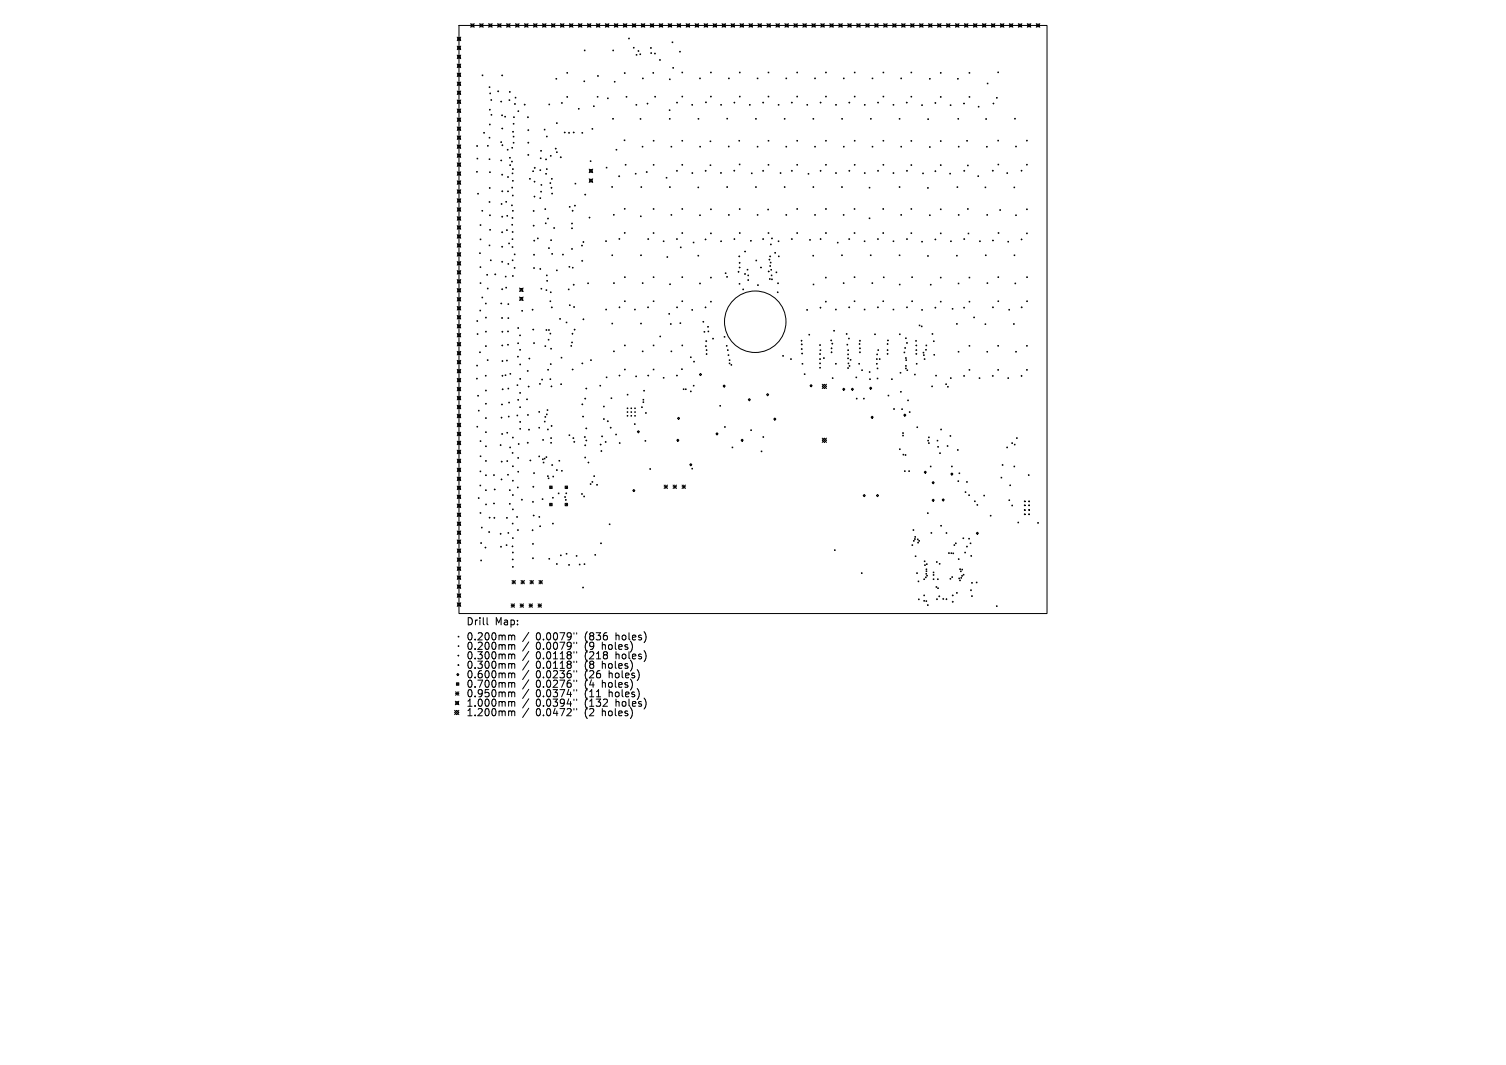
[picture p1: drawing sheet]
<svg xmlns="http://www.w3.org/2000/svg" width="297mm" height="210mm" viewBox="0 0 297 210" stroke-linecap="round" stroke-linejoin="round" font-family="sans-serif">
<defs><g id="words">
<g font-size="2">
<text x="91.9" y="123.5">Drill</text>
<text x="97.6" y="123.5">Map:</text>
<text x="91.9" y="126.5">0.200mm</text>
<text x="91.9" y="128.3">0.200mm</text>
<text x="91.9" y="130.2">0.300mm</text>
<text x="105.7" y="126.5">0.0079&quot;</text>
<text x="105.7" y="128.3">0.0079&quot;</text>
<text x="105.7" y="130.2">0.0118&quot;</text>
<text x="115.4" y="126.5">(836</text>
<text x="115.4" y="128.3">(9</text>
<text x="115.4" y="130.2">(218</text>
<text x="118.9" y="128.3">holes)</text>
<text x="121.6" y="126.5">holes)</text>
<text x="121.6" y="130.2">holes)</text>
<text x="91.9" y="132.1">0.300mm</text>
<text x="91.9" y="133.9">0.600mm</text>
<text x="91.9" y="135.8">0.700mm</text>
<text x="91.9" y="137.7">0.950mm</text>
<text x="105.7" y="132.1">0.0118&quot;</text>
<text x="105.7" y="133.9">0.0236&quot;</text>
<text x="105.7" y="135.8">0.0276&quot;</text>
<text x="105.7" y="137.7">0.0374&quot;</text>
<text x="115.4" y="132.1">(8</text>
<text x="115.4" y="133.9">(26</text>
<text x="115.4" y="135.8">(4</text>
<text x="115.4" y="137.7">(11</text>
<text x="118.9" y="132.1">holes)</text>
<text x="118.9" y="135.8">holes)</text>
<text x="120.3" y="133.9">holes)</text>
<text x="120.3" y="137.7">holes)</text>
<text x="91.9" y="139.5">1.000mm</text>
<text x="91.9" y="141.4">1.200mm</text>
<text x="105.7" y="139.5">0.0394&quot;</text>
<text x="105.7" y="141.4">0.0472&quot;</text>
<text x="115.4" y="139.5">(132</text>
<text x="115.4" y="141.4">(2</text>
<text x="118.9" y="141.4">holes)</text>
<text x="121.6" y="139.5">holes)</text>
</g>
</g></defs>
<g fill="none" stroke="#000" stroke-width=".2">
<path d="M90.2 7.3l.7 .7M90.2 9.1l.7 .7M90.2 10.9l.7 .7M90.2 12.6l.7 .7M90.2 14.4l.7 .7M90.2 16.2l.7 .7M90.2 17.9l.7 .8M90.2 19.7l.7 .7M90.3 7.4h.5v.5h-.5zM90.3 9.2h.5v.5h-.5zM90.3 11h.5v.5h-.5zM90.3 12.7h.5v.5h-.5z"/>
<path d="M90.3 14.5h.5v.5h-.5zM90.3 16.3h.5v.5h-.5zM90.3 18h.5v.5h-.5zM90.3 19.8h.5v.5h-.5zM90.5 5h116v116h-116zM90.9 7.3l-.7 .7M90.9 9.1l-.7 .7M90.9 10.9l-.7 .7M90.9 12.6l-.7 .7M90.9 14.4l-.7 .7M90.9 16.2l-.7 .7M90.9 17.9l-.7 .8"/>
<path d="M90.9 19.7l-.7 .7M92.8 4.7l.7 .7M92.9 4.8h.5v.5h-.5zM93.5 4.7l-.7 .7M94.6 4.7l.7 .7M94.7 4.8h.5v.5h-.5zM95.1 14.8l.1 .1M95.2 14.8l-.1 .1M95.3 4.7l-.7 .7M96.4 4.7l.7 .7M96.5 4.8h.5v.5h-.5zM96.5 17.1l.1 .2"/>
<path d="M96.6 18.4l.1 .1M96.6 17.1l-.1 .2M96.7 18.4l-.1 .1M96.8 19.6l.2 .2M97 19.6l-.2 .2M97.1 4.7l-.7 .7M98.1 4.7l.7 .7M98.1 18h.3M98.2 4.8h.5v.5h-.5zM98.2 17.9v.2M98.8 19.9v.2M98.8 4.7l-.7 .7"/>
<path d="M98.9 14.9h.2M99 14.8v.2M99.9 4.7l.7 .7M100 4.8h.5v.5h-.5zM100.4 19.7l.1 .1M100.5 18l.1 .2M100.5 19.7l-.1 .1M100.6 18l-.1 .2M100.6 4.7l-.7 .7M101.6 19.2l.1 .1M101.7 4.7l.7 .7M101.7 19.2l-.1 .1"/>
<path d="M101.8 4.8h.5v.5h-.5zM102.4 4.7l-.7 .7M103.4 4.7l.7 .7M103.5 4.8h.5v.5h-.5zM104.1 4.7l-.7 .7M105.2 4.7l.7 .7M105.3 4.8h.5v.5h-.5zM105.9 4.7l-.7 .7M107 4.7l.7 .7M107.1 4.8h.5v.5h-.5zM107.7 4.7l-.7 .7M108.8 4.7l.7 .7"/>
<path d="M108.9 4.8h.5v.5h-.5zM109.5 4.7l-.7 .7M109.6 15.5l.2 .1M109.8 15.5l-.2 .1M110.5 4.7l.7 .7M110.6 4.8h.5v.5h-.5zM111.2 4.7l-.7 .7M111.8 14.3l.1 .1M111.8 19l.1 .2M111.9 14.3l-.1 .1M111.9 19l-.1 .2M112.3 4.7l.7 .7"/>
<path d="M112.4 4.8h.5v.5h-.5zM113 4.7l-.7 .7M114.1 4.7l.7 .7M114.2 4.8h.5v.5h-.5zM114.8 4.7l-.7 .7M115.2 16l.1 .1M115.2 9.9l.2 .1M115.3 16l-.1 .1M115.4 9.9l-.2 .1M115.8 4.7l.7 .7M115.9 4.8h.5v.5h-.5zM116.5 4.7l-.7 .7"/>
<path d="M117.6 4.7l.7 .7M117.7 4.8h.5v.5h-.5zM117.8 19l.1 .2M117.9 14.9l.1 .1M117.9 19l-.1 .2M118 14.9l-.1 .1M118.3 4.7l-.7 .7M119.4 4.7l.7 .7M119.5 4.8h.5v.5h-.5zM119.8 19.3l.1 .2M119.9 19.3l-.1 .2M120.1 4.7l-.7 .7"/>
<path d="M120.9 9.9l.1 .1M121 9.9l-.1 .1M121.1 4.7l.8 .7M121.2 16l.1 .2M121.3 4.8h.5v.5h-.5zM121.3 16l-.1 .2M121.9 4.7l-.8 .7M122.9 4.7l.7 .7M123 4.8h.5v.5h-.5zM123.1 14.3l.2 .2M123.3 14.3l-.2 .2M123.5 19l.1 .2"/>
<path d="M123.6 19l-.1 .2M123.6 4.7l-.7 .7M124 7.5l.1 .2M124.1 7.5l-.1 .2M124.7 4.7l.7 .7M124.8 4.8h.5v.5h-.5zM124.9 9.3l.2 .2M125.1 9.3l-.2 .2M125.4 4.7l-.7 .7M125.5 10.7l.1 .2M125.6 10.7l-.1 .2M125.8 10l.2 .1"/>
<path d="M126 10l-.2 .1M126.2 10.6l.1 .2M126.3 10.6l-.1 .2M126.5 4.7l.7 .7M126.6 4.8h.5v.5h-.5zM126.7 15.4l.1 .1M126.8 15.4l-.1 .1M127.2 4.7l-.7 .7M128.2 4.7l.7 .7M128.3 9.4l.1 .1M128.3 4.8h.5v.5h-.5zM128.4 10.4l.1 .1"/>
<path d="M128.4 9.4l-.1 .1M128.5 10.4l-.1 .1M128.8 14.3l.1 .1M128.9 14.3l-.1 .1M128.9 4.7l-.7 .7M129.1 10.5l.1 .1M129.1 19l.2 .1M129.2 10.5l-.1 .1M129.3 19l-.2 .1M130 4.7l.7 .7M130.1 11.8l.1 .1M130.1 4.8h.5v.5h-.5z"/>
<path d="M130.2 11.8l-.1 .1M130.7 4.7l-.7 .7M131.8 4.7l.7 .7M131.9 4.8h.5v.5h-.5zM132 15.6l.2 .1M132.2 15.6l-.2 .1M132.5 4.7l-.7 .7M132.5 8.3l.2 .1M132.7 8.3l-.2 .1M132.7 13.3l.1 .1M132.8 13.3l-.1 .1M133.5 4.7l.7 .7"/>
<path d="M133.6 4.8h.5v.5h-.5zM134 10.1l.2 .2M134.2 10.1l-.2 .2M134.2 4.7l-.7 .7M134.5 14.2l.1 .2M134.5 19l.1 .1M134.6 14.2l-.1 .2M134.6 19l-.1 .1M135.3 4.7l.7 .7M135.4 4.8h.5v.5h-.5zM136 4.7l-.7 .7M137.1 4.7l.7 .7"/>
<path d="M137.2 4.8h.5v.5h-.5zM137.8 4.7l-.7 .7M138 15.4l.1 .1M138.1 15.4l-.1 .1M138.9 4.7l.7 .7M139 4.8h.5v.5h-.5zM139.6 4.7l-.7 .7M140.1 14.2l.2 .2M140.1 19l.2 .1M140.3 14.2l-.2 .2M140.3 19l-.2 .1M140.6 4.7l.7 .7"/>
<path d="M140.7 4.8h.5v.5h-.5zM141.3 4.7l-.7 .7M142.4 4.7l.7 .7M142.5 4.8h.5v.5h-.5zM143.1 4.7l-.7 .7M143.7 15.4l.1 .1M143.8 15.4l-.1 .1M144.2 4.7l.7 .7M144.3 4.8h.5v.5h-.5zM144.9 4.7l-.7 .7M145.8 14.2l.2 .2M145.8 19l.2 .1"/>
<path d="M145.9 4.7l.7 .7M146 14.2l-.2 .2M146 19l-.2 .1M146 4.8h.5v.5h-.5zM146.6 4.7l-.7 .7M147.7 4.7l.7 .7M147.8 4.8h.5v.5h-.5zM148.4 4.7l-.7 .7M149.3 15.4l.2 .1M149.5 15.4l-.2 .1M149.5 4.7l.7 .7M149.6 4.8h.5v.5h-.5z"/>
<path d="M150.2 4.7l-.7 .7M151.2 4.7l.8 .7M151.3 4.8h.5v.5h-.5zM151.5 14.2l.1 .2M151.5 19l.1 .1M151.6 14.2l-.1 .2M151.6 19l-.1 .1M152 4.7l-.8 .7M153 4.7l.7 .7M153.1 4.8h.5v.5h-.5zM153.7 4.7l-.7 .7M154.8 4.7l.7 .7"/>
<path d="M154.9 4.8h.5v.5h-.5zM155 15.4l.1 .1M155.1 15.4l-.1 .1M155.5 4.7l-.7 .7M156.6 4.7l.7 .7M156.7 4.8h.5v.5h-.5zM157.2 14.2l.1 .2M157.2 19l.1 .1M157.3 4.7l-.7 .7M157.3 14.2l-.1 .2M157.3 19l-.1 .1M158.3 4.7l.7 .7"/>
<path d="M158.4 4.8h.5v.5h-.5zM159 4.7l-.7 .7M160.1 4.7l.7 .7M160.2 4.8h.5v.5h-.5zM160.7 15.4l.1 .1M160.8 4.7l-.7 .7M160.8 15.4l-.1 .1M161.9 4.7l.7 .7M162 4.8h.5v.5h-.5zM162.6 4.7l-.7 .7M162.8 14.2l.2 .2M162.8 19l.2 .1"/>
<path d="M163 14.2l-.2 .2M163 19l-.2 .1M163.6 4.7l.7 .7M163.7 4.8h.5v.5h-.5zM164.3 4.7l-.7 .7M165.4 4.7l.7 .7M165.5 4.8h.5v.5h-.5zM166.1 4.7l-.7 .7M166.3 15.4l.2 .1M166.5 15.4l-.2 .1M167.2 4.7l.7 .7M167.3 4.8h.5v.5h-.5z"/>
<path d="M167.9 4.7l-.7 .7M168.5 14.2l.1 .2M168.5 19l.1 .1M168.6 14.2l-.1 .2M168.6 19l-.1 .1M169 4.7l.7 .7M169.1 4.8h.5v.5h-.5zM169.7 4.7l-.7 .7M170.7 4.7l.7 .7M170.8 4.8h.5v.5h-.5zM171.4 4.7l-.7 .7M172 15.4l.1 .1"/>
<path d="M172.1 15.4l-.1 .1M172.5 4.7l.7 .7M172.6 4.8h.5v.5h-.5zM173.2 4.7l-.7 .7M174.1 14.2l.2 .2M174.1 19l.2 .1M174.3 4.7l.7 .7M174.3 14.2l-.2 .2M174.3 19l-.2 .1M174.4 4.8h.5v.5h-.5zM175 4.7l-.7 .7M176 4.7l.7 .7"/>
<path d="M176.1 4.8h.5v.5h-.5zM176.7 4.7l-.7 .7M177.7 15.4l.1 .1M177.8 15.4l-.1 .1M177.8 4.7l.7 .7M177.9 4.8h.5v.5h-.5zM178.5 4.7l-.7 .7M179.6 4.7l.7 .7M179.7 14.2l.1 .2M179.7 19l.1 .1M179.7 4.8h.5v.5h-.5zM179.8 14.2l-.1 .2"/>
<path d="M179.8 19l-.1 .1M180.3 4.7l-.7 .7M181.3 4.7l.8 .7M181.4 4.8h.5v.5h-.5zM182.1 4.7l-.8 .7M183.1 4.7l.7 .7M183.2 4.8h.5v.5h-.5zM183.3 15.5l.1 .1M183.4 15.5l-.1 .1M183.8 4.7l-.7 .7M184.9 4.7l.7 .7M185 4.8h.5v.5h-.5z"/>
<path d="M185.5 14.3l.1 .1M185.5 19l.1 .2M185.6 14.3l-.1 .1M185.6 19l-.1 .2M185.6 4.7l-.7 .7M186.7 4.7l.7 .7M186.8 4.8h.5v.5h-.5zM187.4 4.7l-.7 .7M188.4 4.7l.7 .7M188.5 4.8h.5v.5h-.5zM188.8 15.5l.2 .1M189 15.5l-.2 .1"/>
<path d="M189.1 4.7l-.7 .7M190.2 4.7l.7 .7M190.3 4.8h.5v.5h-.5zM190.9 4.7l-.7 .7M191.1 14.3l.2 .1M191.1 19l.2 .2M191.3 14.3l-.2 .1M191.3 19l-.2 .2M192 4.7l.7 .7M192.1 4.8h.5v.5h-.5zM192.7 4.7l-.7 .7M193.7 4.7l.7 .7"/>
<path d="M193.8 4.8h.5v.5h-.5zM194.4 4.7l-.7 .7M194.7 16.4l.1 .1M194.8 16.4l-.1 .1M195.5 4.7l.7 .7M195.6 4.8h.5v.5h-.5zM196.2 4.7l-.7 .7M196.5 19.2l.2 .2M196.7 19.2l-.2 .2M196.8 14.2l.1 .1M196.9 14.2l-.1 .1M197.3 4.7l.7 .7"/>
<path d="M197.4 4.8h.5v.5h-.5zM198 4.7l-.7 .7M199 4.7l.8 .7M199.2 4.8h.5v.5h-.5zM199.8 4.7l-.8 .7M200.8 4.7l.7 .7M200.9 4.8h.5v.5h-.5zM201.5 4.7l-.7 .7M202.6 4.7l.7 .7M202.7 4.8h.5v.5h-.5zM203.3 4.7l-.7 .7M204.4 4.7l.7 .7"/>
<path d="M204.5 4.8h.5v.5h-.5zM205.1 4.7l-.7 .7M90.2 39.2l.7 .7M90.2 21.5l.7 .7M90.2 25l.7 .7M90.2 33.9l.7 .7M90.2 23.3l.7 .7M90.2 26.8l.7 .7M90.2 28.6l.7 .7M90.2 30.3l.7 .7M90.2 32.1l.7 .7M90.2 35.6l.7 .8"/>
<path d="M90.2 37.4l.7 .7M90.3 21.6h.5v.5h-.5zM90.3 23.4h.5v.5h-.5zM90.3 25.1h.5v.5h-.5zM90.3 26.9h.5v.5h-.5zM90.3 28.7h.5v.5h-.5zM90.3 30.4h.5v.5h-.5zM90.3 32.2h.5v.5h-.5zM90.3 34h.5v.5h-.5zM90.3 35.8h.5v.5h-.5zM90.3 37.5h.5v.5h-.5zM90.3 39.3h.5v.5h-.5z"/>
<path d="M90.9 21.5l-.7 .7M90.9 23.3l-.7 .7M90.9 25l-.7 .7M90.9 26.8l-.7 .7M90.9 28.6l-.7 .7M90.9 30.3l-.7 .7M90.9 32.1l-.7 .7M90.9 33.9l-.7 .7M90.9 35.6l-.7 .8M90.9 37.4l-.7 .7M90.9 39.2l-.7 .7M94 33.8l.1 .1"/>
<path d="M94 28.7l.2 .2M94.1 31.2l.1 .1M94.1 33.8l-.1 .1M94.2 28.7l-.2 .2M94.2 38.1l.1 .2M94.2 31.2l-.1 .1M94.3 38.1l-.1 .2M95.4 26.1l.1 .2M95.5 26.1l-.1 .2M96.1 28.7l.2 .1M96.3 28.7l-.2 .1M96.5 27.1l.1 .1"/>
<path d="M96.5 31.3l.1 .2M96.5 39.8l.1 .1M96.5 37l.1 .1M96.5 21.6l.2 .1M96.5 24.5l.2 .1M96.6 33.9l.1 .1M96.6 31.3l-.1 .2M96.6 27.1l-.1 .1M96.6 39.8l-.1 .1M96.6 37l-.1 .1M96.7 21.6l-.2 .1M96.7 24.5l-.2 .1"/>
<path d="M96.7 33.9l-.1 .1M96.8 22.6l.2 .1M97 22.6l-.2 .1M98.7 20h.2M98.7 31.6h.3M98.8 28l.1 .1M98.8 31.5v.2M98.9 28l-.1 .1M98.9 22.7h.2M98.9 34.5h.2M98.9 25.3h.3M98.9 37.7h.3"/>
<path d="M99 28.6h.2M99 22.6v.2M99 34.3v.3M99.1 25.2v.2M99.1 37.6v.2M99.1 28.5v.2M99.5 22.9l.2 .2M99.7 22.9l-.2 .2M99.8 39.7l.1 .2M99.9 39.7l-.1 .2M100 29.5l.2 .1M100.1 34.8l.2 .2"/>
<path d="M100.1 37.7l.2 .1M100.2 29.5l-.2 .1M100.3 34.8l-.2 .2M100.3 37.7l-.2 .1M100.5 31l.1 .2M100.5 32.5l.2 .1M100.6 31l-.1 .2M100.7 32.5l-.2 .1M100.9 31.8l.1 .1M101 29.1l.1 .1M101 36.9l.1 .2M101 34.1l.1 .2"/>
<path d="M101 31.8l-.1 .1M101 38.5l.2 .1M101.1 35.6l.1 .1M101.1 33.3l.1 .1M101.1 29.1l-.1 .1M101.1 36.9l-.1 .2M101.1 25.9l.1 .1M101.1 34.1l-.1 .2M101.2 38.5l-.2 .1M101.2 35.6l-.1 .1M101.2 26.9l.2 .1M101.2 28.1l.2 .1"/>
<path d="M101.2 33.3l-.1 .1M101.2 24.3l.2 .2M101.2 25.9l-.1 .1M101.3 23l.1 .2M101.4 26.9l-.2 .1M101.4 28.1l-.2 .1M101.4 24.3l-.2 .2M101.4 23l-.1 .2M101.5 20.4l.1 .2M101.6 20.4l-.1 .2M102.2 21.9l.1 .1M102.3 21.9l-.1 .1"/>
<path d="M103.4 20.6h.2M103.5 20.5v.2M104 23.1h.2M104.1 25.7h.2M104.1 28.1h.2M104.1 30.5h.2M104.1 23v.2M104.2 25.6v.2M104.2 28v.2M104.2 30.4v.3M104.4 35.2l.2 .1M104.6 35.2l-.2 .1"/>
<path d="M105.1 33.7l.1 .1M105.2 33.7l-.1 .1M105.3 38.8h.2M105.3 35.8h.2M105.4 33.1h.2M105.4 38.7v.2M105.4 35.7v.2M105.5 33v.2M106.5 39l.1 .2M106.5 33.5l.1 .1M106.6 31.2l.1 .1M106.6 33.5l-.1 .1"/>
<path d="M106.6 39l-.1 .2M106.6 29.7l.2 .1M106.6 37.7l.2 .2M106.7 31.2l-.1 .1M106.7 36.4l.1 .1M106.8 29.7l-.2 .1M106.8 37.7l-.2 .2M106.8 36.4l-.1 .1M107.3 25.5l.2 .1M107.5 25.5l-.2 .1M107.6 31.4l.2 .1M107.6 34.2l.2 .1"/>
<path d="M107.8 31.4l-.2 .1M107.8 34.2l-.2 .1M107.8 26.8l.1 .2M107.8 33.3l.1 .1M107.9 26.8l-.1 .2M107.9 33.3l-.1 .1M108.3 20.5l.1 .2M108.4 20.5l-.1 .2M108.5 36l.1 .2M108.5 30.7l.2 .1M108.6 36l-.1 .2M108.6 37h.3"/>
<path d="M108.7 30.7l-.2 .1M108.8 35.2l.1 .1M108.8 36.9v.2M108.8 38.1l.2 .1M108.9 35.2l-.1 .1M109 38.1l-.2 .1M109.5 29.3h.2M109.6 29.2v.2M109.7 24.2l.2 .2M109.7 29.9l.2 .2M109.9 24.2l-.2 .2M109.9 29.9l-.2 .2"/>
<path d="M110.5 31h.2M110.6 30.9v.2M110.7 20.3h.2M110.8 20.2v.2M111.3 26.1h.2M111.4 26v.2M112.1 26.2h.2M112.2 26.1v.2M113 26.1h.3M113.1 26v.2M113.4 36.1l.1 .2M113.5 36.1l-.1 .2"/>
<path d="M114.1 21.4l.1 .1M114.2 21.4l-.1 .1M114.8 26.1l.1 .2M114.9 26.1l-.1 .2M115.3 38.4h.2M115.4 38.3v.2M116.2 35.3l.7 .7M116.2 33.3l.7 .8M116.3 33.4h.5v.6h-.5zM116.3 35.4h.5v.5h-.5zM116.4 31.7l.1 .2M116.5 31.7l-.1 .2"/>
<path d="M116.8 25.3l.1 .2M116.9 33.3l-.7 .8M116.9 25.3l-.1 .2M116.9 35.3l-.7 .7M117 20.9l.2 .1M117.2 20.9l-.2 .1M119.6 33l.1 .1M119.7 33l-.1 .1M120.7 36.8l.1 .1M120.8 36.8l-.1 .1M120.8 23.4l.2 .1M121 23.4l-.2 .1"/>
<path d="M121.5 29.5l.1 .1M121.6 29.5l-.1 .1M122 34.8h.2M122.1 34.6v.3M123.1 27.6l.1 .1M123.2 27.6l-.1 .1M123.3 32.4l.1 .2M123.4 32.4l-.1 .2M125.3 34.2l.1 .1M125.4 34.2l-.1 .1M125.4 20.6l.2 .1M125.6 20.6l-.2 .1"/>
<path d="M126.2 23.4l.2 .1M126.4 23.4l-.2 .1M126.4 36.8l.1 .2M126.5 36.8l-.1 .2M126.6 28.8l.2 .2M126.8 28.8l-.2 .2M127.4 33.9h.3M127.5 33.8v.2M127.6 20.4h.2M127.7 20.3v.2M128.8 27.7l.2 .1M128.8 32.4l.2 .2"/>
<path d="M129 27.7l-.2 .1M129 32.4l-.2 .2M131.4 35l.1 .1M131.5 35l-.1 .1M132 21.7l.1 .1M132 23.4l.2 .1M132 36.8l.2 .2M132.1 21.7l-.1 .1M132.2 23.4l-.2 .1M132.2 36.8l-.2 .2M132.3 28.8l.2 .2M132.5 28.8l-.2 .2"/>
<path d="M133.4 33.7h.2M133.4 20.2h.2M133.5 33.6v.2M133.5 20.1v.2M134.5 27.7l.1 .1M134.5 32.4l.1 .2M134.6 32.4l-.1 .2M134.6 27.7l-.1 .1M136.4 20.6l.2 .1M136.5 34.1l.1 .1M136.6 20.6l-.2 .1M136.6 34.1l-.1 .1"/>
<path d="M137.6 36.9l.2 .1M137.7 23.4l.1 .1M137.8 36.9l-.2 .1M137.8 23.4l-.1 .1M138 28.8l.1 .2M138.1 28.8l-.1 .2M139.1 33.7h.2M139.1 20.2h.2M139.2 33.6v.2M139.2 20.1v.2M140 27.8l.2 .1M140 32.5l.2 .2"/>
<path d="M140.2 27.8l-.2 .1M140.2 32.5l-.2 .2M142.1 34l.2 .2M142.1 20.6l.2 .1M142.3 34l-.2 .2M142.3 20.6l-.2 .1M143.3 36.8l.2 .2M143.4 23.3l.1 .2M143.5 36.8l-.2 .2M143.5 23.3l-.1 .2M143.6 28.8l.2 .2M143.8 28.8l-.2 .2"/>
<path d="M144.7 33.7h.2M144.7 20.2h.2M144.8 33.6v.2M144.8 20.1v.2M145.7 27.7l.2 .1M145.8 32.4l.1 .1M145.9 27.7l-.2 .1M145.9 32.4l-.1 .1M147.8 20.6l.1 .1M147.9 20.6l-.1 .1M148.2 34.1l.1 .2M148.3 34.1l-.1 .2"/>
<path d="M149 23.4l.1 .1M149 36.8l.1 .2M149.1 23.4l-.1 .1M149.1 36.8l-.1 .2M149.3 28.8l.2 .2M149.5 28.8l-.2 .2M150.4 33.7h.2M150.4 20.2h.2M150.5 20.1v.2M150.5 33.6v.2M151.5 27.7l.1 .1M151.5 32.4l.1 .2"/>
<path d="M151.6 27.7l-.1 .1M151.6 32.4l-.1 .2M153.5 20.6l.1 .1M153.6 20.6l-.1 .1M153.9 34.1l.1 .1M154 34.1l-.1 .1M154.7 23.4l.1 .1M154.7 36.8l.1 .2M154.8 23.4l-.1 .1M154.8 36.8l-.1 .2M155 28.8l.1 .2M155.1 28.8l-.1 .2"/>
<path d="M156.1 33.7h.2M156.1 20.2h.2M156.2 20.1v.2M156.2 33.6v.2M157.2 27.7l.1 .1M157.2 32.4l.1 .2M157.3 27.7l-.1 .1M157.3 32.4l-.1 .2M159.1 20.6l.2 .1M159.3 20.6l-.2 .1M159.4 34.2l.1 .1M159.5 34.2l-.1 .1"/>
<path d="M160.3 23.4l.2 .1M160.3 36.8l.2 .2M160.5 23.4l-.2 .1M160.5 36.8l-.2 .2M160.7 28.8l.1 .2M160.8 28.8l-.1 .2M161.7 33.7h.2M161.7 20.2h.2M161.8 20.1v.2M161.8 33.6v.2M162.8 27.7l.2 .1M162.8 32.4l.2 .2"/>
<path d="M163 27.7l-.2 .1M163 32.4l-.2 .2M164.8 20.6l.1 .1M164.8 34.1l.1 .1M164.9 20.6l-.1 .1M164.9 34.1l-.1 .1M166 36.8l.1 .2M166 23.4l.1 .1M166.1 36.8l-.1 .2M166.1 23.4l-.1 .1M166.3 28.8l.2 .2M166.5 28.8l-.2 .2"/>
<path d="M167.4 33.7h.2M167.4 20.2h.2M167.5 20.1v.2M167.5 33.6v.2M168.5 27.7l.1 .1M168.5 32.4l.1 .2M168.6 27.7l-.1 .1M168.6 32.4l-.1 .2M170.5 20.6l.1 .1M170.5 34.1l.1 .1M170.6 20.6l-.1 .1M170.6 34.1l-.1 .1"/>
<path d="M171.4 36.9l.2 .2M171.6 36.9l-.2 .2M171.7 23.4l.1 .1M171.8 23.4l-.1 .1M172 28.8l.1 .2M172.1 28.8l-.1 .2M173.1 33.7h.2M173.1 20.2h.2M173.2 20.1v.2M173.2 33.6v.2M174.1 27.7l.2 .1M174.1 32.4l.2 .2"/>
<path d="M174.3 27.7l-.2 .1M174.3 32.4l-.2 .2M176.1 20.6l.2 .1M176.1 34.1l.2 .1M176.3 20.6l-.2 .1M176.3 34.1l-.2 .1M177.3 23.4l.2 .1M177.3 36.8l.2 .2M177.5 23.4l-.2 .1M177.5 36.8l-.2 .2M177.7 28.8l.1 .2M177.8 28.8l-.1 .2"/>
<path d="M178.7 20.2h.2M178.8 33.7h.2M178.8 20.1v.2M178.9 33.6v.2M179.7 27.7l.1 .2M179.7 32.5l.1 .1M179.8 32.5l-.1 .1M179.8 27.7l-.1 .2M181.8 20.7l.1 .1M181.9 20.7l-.1 .1M182 34.1l.1 .2M182.1 34.1l-.1 .2"/>
<path d="M182.9 37l.2 .1M183 23.4l.1 .2M183.1 37l-.2 .1M183.1 23.4l-.1 .2M183.3 28.9l.1 .2M183.4 28.9l-.1 .2M184.4 20.3h.2M184.4 33.8h.2M184.5 20.2v.2M184.5 33.7v.2M185.5 27.8l.1 .1M185.5 32.5l.1 .1"/>
<path d="M185.6 27.8l-.1 .1M185.6 32.5l-.1 .1M187.3 34.2l.1 .1M187.4 20.7l.1 .1M187.4 34.2l-.1 .1M187.5 20.7l-.1 .1M188.7 36.8l.2 .2M188.9 36.8l-.2 .2M188.9 23.4l.2 .1M189 28.8l.1 .2M189.1 23.4l-.2 .1M189.1 28.8l-.1 .2"/>
<path d="M190 20.4h.2M190.1 33.7h.2M190.1 20.3v.2M190.2 33.6v.2M190.6 27.7l.2 .1M190.8 27.7l-.2 .1M190.8 32.6l.1 .1M190.9 32.6l-.1 .1M192.9 34.7l.1 .1M192.9 21l.2 .1M193 34.7l-.1 .1M193.1 21l-.2 .1"/>
<path d="M194.3 36.9l.1 .1M194.4 36.9l-.1 .1M194.4 23.4l.2 .1M194.6 23.4l-.2 .1M194.6 28.9l.1 .1M194.7 28.9l-.1 .1M195.7 33.7h.2M195.8 33.6v.2M195.8 20.4h.2M195.9 20.3v.2M196.8 27.7l.1 .1M196.8 32.4l.2 .1"/>
<path d="M196.9 27.7l-.1 .1M197 32.4l-.2 .1M198.6 34.1l.1 .1M198.7 34.1l-.1 .1M200 36.9l.1 .1M200.1 23.3l.1 .2M200.1 36.9l-.1 .1M200.2 23.3l-.1 .2M200.3 28.8l.1 .2M200.4 28.8l-.1 .2M201.4 33.7h.2M201.5 33.6v.2"/>
<path d="M202.4 27.7l.2 .1M202.4 32.4l.2 .1M202.6 27.7l-.2 .1M202.6 32.4l-.2 .1M90.2 42.7l.7 .7M90.2 41l.7 .7M90.2 44.5l.7 .7M90.2 46.3l.7 .7M90.2 48l.7 .7M90.2 49.8l.7 .7M90.2 51.6l.7 .7M90.2 53.4l.7 .7"/>
<path d="M90.2 55.1l.7 .7M90.2 56.9l.7 .7M90.2 58.7l.7 .7M90.3 41.1h.5v.5h-.5zM90.3 42.8h.5v.5h-.5zM90.3 44.6h.5v.5h-.5zM90.3 46.4h.5v.5h-.5zM90.3 48.1h.5v.5h-.5zM90.3 49.9h.5v.5h-.5zM90.3 51.7h.5v.5h-.5zM90.3 53.5h.5v.5h-.5zM90.3 55.2h.5v.5h-.5z"/>
<path d="M90.3 57h.5v.5h-.5zM90.3 58.8h.5v.5h-.5zM90.9 48l-.7 .7M90.9 56.9l-.7 .7M90.9 41l-.7 .7M90.9 42.7l-.7 .7M90.9 44.5l-.7 .7M90.9 46.3l-.7 .7M90.9 49.8l-.7 .7M90.9 51.6l-.7 .7M90.9 53.4l-.7 .7M90.9 55.1l-.7 .7"/>
<path d="M90.9 58.7l-.7 .7M94.6 49.9l.1 .1M94.7 52.6l.1 .2M94.7 44.3l.1 .2M94.7 47.1l.1 .2M94.7 55.8l.1 .1M94.7 49.9l-.1 .1M94.8 52.6l-.1 .2M94.8 44.3l-.1 .2M94.8 47.1l-.1 .2M94.8 55.8l-.1 .1M95 41.5l.2 .1"/>
<path d="M95 58.6l.2 .1M95.2 41.5l-.2 .1M95.2 58.6l-.2 .1M95.7 59.8l.2 .1M95.9 59.8l-.2 .1M96 54.1l.2 .2M96.1 56.8l.2 .2M96.2 54.1l-.2 .2M96.3 56.8l-.2 .2M96.5 48.3l.1 .2M96.6 42.4l.1 .1M96.6 45.2l.1 .2"/>
<path d="M96.6 48.3l-.1 .2M96.7 42.4l-.1 .1M96.7 51.3l.2 .1M96.7 45.2l-.1 .2M96.9 51.3l-.2 .1M97.6 54.1h.2M97.7 54v.2M98.7 59.8h.3M98.8 40.2h.2M98.9 59.7v.2M98.9 40.1v.2M98.9 48.7h.2"/>
<path d="M98.9 45.8h.2M98.9 51.6h.2M98.9 42.7h.2M98.9 57h.2M99 48.6v.2M99 45.7v.2M99 51.5v.2M99 42.6v.2M99 56.9v.2M99.7 54.5l.1 .1M99.8 56.6l.1 .2M99.8 54.5l-.1 .1"/>
<path d="M99.9 56.6l-.1 .2M99.9 45.3l.1 .2M100 42.5l.1 .1M100 45.3l-.1 .2M100.1 42.5l-.1 .1M100.2 52l.1 .1M100.2 59.9l.1 .1M100.3 52l-.1 .1M100.3 59.9l-.1 .1M100.3 47.9l.2 .2M100.5 47.9l-.2 .2M100.9 40.4l.1 .2"/>
<path d="M101 44.2l.1 .2M101 42.9l.1 .1M101 47.1l.1 .1M101 48.6l.1 .2M101 45.7l.2 .1M101 51.3l.2 .1M101 40.4l-.1 .2M101.1 41.5l.1 .1M101.1 54.3l.1 .2M101.1 44.2l-.1 .2M101.1 42.9l-.1 .1M101.1 47.1l-.1 .1"/>
<path d="M101.1 48.6l-.1 .2M101.2 45.7l-.2 .1M101.2 51.3l-.2 .1M101.2 41.5l-.1 .1M101.2 54.3l-.1 .2M101.4 52.8l.2 .1M101.4 50.1l.2 .1M101.6 52.8l-.2 .1M101.6 50.1l-.2 .1M102.5 56.8l.7 .7M102.5 58.6l.7 .7M102.6 56.9h.5v.5h-.5z"/>
<path d="M102.6 58.7h.5v.5h-.5zM103.2 56.8l-.7 .7M103.2 58.6l-.7 .7M105.1 41.6h.3M105.1 44.5h.3M105.2 50.2h.2M105.2 52.9h.2M105.2 41.5v.2M105.2 44.4v.2M105.2 47.5h.3M105.3 50.1v.2M105.3 52.8v.2"/>
<path d="M105.4 47.4v.2M106 46.9l.1 .2M106.1 46.9l-.1 .2M106.5 53l.1 .1M106.6 53l-.1 .1M106.7 56.9l.1 .1M106.8 56.9l-.1 .1M107.5 41.2l.1 .1M107.5 44l.2 .1M107.6 41.2l-.1 .1M107.7 44l-.2 .1M107.7 57.1l.1 .2"/>
<path d="M107.8 54.2l.1 .2M107.8 57.1l-.1 .2M107.8 55.3l.2 .1M107.9 54.2l-.1 .2M108 55.3l-.2 .1M108 43l.1 .2M108.1 43l-.1 .2M108.2 48.9l.1 .1M108.3 48.9l-.1 .1M108.5 59.3l.1 .2M108.5 57.6l.2 .1M108.6 59.3l-.1 .2"/>
<path d="M108.6 47.3l.2 .1M108.7 57.6l-.2 .1M108.8 47.3l-.2 .1M108.8 50l.2 .1M109 50l-.2 .1M109.2 45h.2M109.3 44.9v.2M109.7 53.2l.2 .2M109.9 53.2l-.2 .2M110.9 50.1l.2 .2M111.1 50.1l-.2 .2M112.1 57l.1 .1"/>
<path d="M112.2 57l-.1 .1M112.2 52.5l.2 .2M112.3 40.7l.1 .2M112.4 52.5l-.2 .2M112.4 40.7l-.1 .2M112.7 49.1h.2M112.7 44l.2 .1M112.7 45l.2 .1M112.8 49v.2M112.8 41.6h.2M112.9 44l-.2 .1M112.9 45l-.2 .1"/>
<path d="M112.9 52.7l.1 .2M112.9 41.5v.2M113 52.7l-.1 .2M113 56.2h.3M113.1 56v.3M113.3 40.6h.2M113.4 40.4v.3M114.7 48.4h.2M114.7 51.4h.2M114.8 48.3v.2M114.8 51.3v.2M114.9 47.7h.3"/>
<path d="M115.1 47.6v.2M115.9 55.8l.1 .1M116 55.8l-.1 .1M116.2 42.9h.2M116.3 42.8v.2M119.4 47.5l.2 .1M119.6 47.5l-.2 .1M120.7 50.3l.1 .1M120.8 50.3l-.1 .1M121 42.3l.1 .1M121 55.8l.1 .1M121.1 42.3l-.1 .1"/>
<path d="M121.1 55.8l-.1 .1M122 47.1h.3M122.1 47v.2M123.1 45.9l.2 .1M123.1 41.1l.2 .2M123.2 54.6l.1 .1M123.2 59.3l.1 .2M123.3 41.1l-.2 .2M123.3 45.9l-.2 .1M123.3 54.6l-.1 .1M123.3 59.3l-.1 .2M126.3 42.6l.1 .1"/>
<path d="M126.3 50.3l.2 .1M126.4 42.6l-.1 .1M126.5 50.3l-.2 .1M126.7 55.8l.1 .1M126.8 55.8l-.1 .1M127.7 47.1h.2M127.8 47v.2M128.8 59.3l.2 .2M128.8 41.1l.2 .2M128.8 45.9l.2 .1M128.8 54.6l.2 .1M129 41.1l-.2 .2"/>
<path d="M129 45.9l-.2 .1M129 54.6l-.2 .1M129 59.3l-.2 .2M130.8 47.5l.1 .2M130.9 47.5l-.1 .2M131.5 50.6l.2 .2M131.7 50.6l-.2 .2M132.1 56l.1 .1M132.2 56l-.1 .1M132.3 42.3l.2 .1M132.5 42.3l-.2 .1M133.4 47.1h.2"/>
<path d="M133.5 47v.2M134.2 48.7l.1 .2M134.3 48.7l-.1 .2M134.5 41.1l.1 .2M134.5 45.9l.1 .1M134.5 54.6l.1 .1M134.5 59.3l.1 .2M134.6 41.1l-.1 .2M134.6 45.9l-.1 .1M134.6 54.6l-.1 .1M134.6 59.3l-.1 .2M136.7 47.7l.2 .2"/>
<path d="M136.9 47.7l-.2 .2M137.6 50.3l.2 .2M137.8 50.3l-.2 .2M138 42.4l.1 .1M138 55.8l.1 .2M138.1 42.4l-.1 .1M138.1 55.8l-.1 .2M139 47.2h.2M139.1 47.1v.2M140.1 54.7l.2 .1M140.1 41.2l.2 .1M140.1 46l.2 .1"/>
<path d="M140.1 59.4l.2 .1M140.3 46l-.2 .1M140.3 59.4l-.2 .1M140.3 41.2l-.2 .1M140.3 54.7l-.2 .1M142.1 47.5l.2 .2M142.3 47.5l-.2 .2M143 53.8l.2 .2M143.2 53.8l-.2 .2M143.3 54.5l.2 .2M143.5 54.5l-.2 .2M143.7 42.3l.1 .1"/>
<path d="M143.8 42.3l-.1 .1M144.7 47.1h.2M144.8 47v.2M145.5 53.6h.3M145.7 53.5v.2M145.7 50.6h.2M145.8 51.8h.2M145.8 52.8h.2M145.8 55.9l.1 .1M145.8 50.4v.3M145.8 41.2l.1 .1M145.8 45.9l.2 .1"/>
<path d="M145.9 51.7v.2M145.9 52.6v.3M145.9 55.9l-.1 .1M145.9 41.2l-.1 .1M146 45.9l-.2 .1M146.5 57l.1 .1M146.6 57l-.1 .1M146.8 49.6h.2M146.9 54l.1 .1M146.9 49.5v.2M147 54l-.1 .1M147.4 53.1l.1 .1"/>
<path d="M147.5 53.1l-.1 .1M147.5 54.2l.1 .2M147.5 55.2l.1 .1M147.6 54.2l-.1 .2M147.6 55.2l-.1 .1M148 47.4l.2 .2M148.2 47.4l-.2 .2M149.1 51.3l.1 .1M149.2 51.3l-.1 .1M149.3 42.3l.2 .1M149.4 56.2l.1 .1M149.5 42.3l-.2 .1"/>
<path d="M149.5 56.2l-.1 .1M150 52.8h.2M150.1 52.6v.3M150.4 47.1h.2M150.5 47v.2M151.4 41.2l.2 .2M151.5 45.9l.1 .1M151.5 53.5h.2M151.6 41.2l-.2 .2M151.6 53.4v.2M151.6 45.9l-.1 .1M151.6 51.2h.2"/>
<path d="M151.7 54.9l.2 .2M151.7 51.1v.2M151.8 50.6h.2M151.8 52.4l.2 .1M151.9 54.9l-.2 .2M151.9 50.4v.3M151.9 51.7l.2 .1M151.9 48.1l.2 .2M152 52.4l-.2 .1M152 53.1l.2 .2M152.1 51.7l-.2 .1M152.1 48.1l-.2 .2"/>
<path d="M152.1 54.2l.1 .2M152.2 53.1l-.2 .2M152.2 46.9l.1 .2M152.2 55l.1 .2M152.2 54.2l-.1 .2M152.3 55l-.1 .2M152.3 46.9l-.1 .2M152.8 49.8l.1 .1M152.9 49.8l-.1 .1M153.1 53.6l.1 .2M153.2 53.6l-.1 .2M153.3 57.6l.1 .1"/>
<path d="M153.4 55.8l.1 .1M153.4 57.6l-.1 .1M153.5 47.5l.1 .2M153.5 55.8l-.1 .1M153.5 50.5l.2 .1M153.6 47.5l-.1 .2M153.7 50.5l-.2 .1M155 42.3l.1 .1M155.1 42.3l-.1 .1M156.1 47.1h.2M156.2 47v.2M157.2 41.1l.1 .2"/>
<path d="M157.2 45.9l.1 .1M157.3 41.1l-.1 .2M157.3 45.9l-.1 .1M159.7 47.2l.1 .2M159.8 47.2l-.1 .2M160.3 50.3l.2 .2M160.4 56l.1 .2M160.5 50.3l-.2 .2M160.5 56l-.1 .2M160.7 42.3l.1 .1M160.8 42.3l-.1 .1M161.7 47.1h.2"/>
<path d="M161.8 47v.2M162.8 54.7l.1 .1M162.8 59.4l.1 .1M162.8 41.1l.2 .2M162.8 45.9l.2 .1M162.9 54.7l-.1 .1M162.9 59.4l-.1 .1M163 45.9l-.2 .1M163 41.1l-.2 .2M165.1 47.8l.2 .1M165.3 47.8l-.2 .1M166 50.3l.1 .1"/>
<path d="M166.1 50.3l-.1 .1M166.3 42.3l.1 .1M166.3 55.8l.1 .1M166.4 42.3l-.1 .1M166.4 55.8l-.1 .1M167.4 47.1h.2M167.5 47v.2M168.5 41.1l.1 .2M168.5 45.9l.1 .1M168.5 54.6l.1 .1M168.5 59.3l.1 .2M168.6 41.1l-.1 .2"/>
<path d="M168.6 45.9l-.1 .1M168.6 54.6l-.1 .1M168.6 59.3l-.1 .2M170.4 47.5l.2 .2M170.6 47.5l-.2 .2M171.4 43l.2 .1M171.6 43l-.2 .1M171.6 50.3l.2 .1M171.8 50.3l-.2 .1M172 55.8l.1 .1M172.1 55.8l-.1 .1M173 47.1h.2"/>
<path d="M173.1 47v.2M174.1 41.1l.2 .2M174.1 45.9l.2 .1M174.1 59.3l.2 .2M174.2 54.6l.2 .2M174.3 41.1l-.2 .2M174.3 45.9l-.2 .1M174.3 59.3l-.2 .2M174.4 54.6l-.2 .2M176.1 47.5l.2 .2M176.3 47.5l-.2 .2M177.3 50.3l.2 .1"/>
<path d="M177.4 56l.1 .2M177.5 50.3l-.2 .1M177.5 56l-.1 .2M177.7 42.3l.1 .1M177.8 42.3l-.1 .1M178.8 47.1h.2M178.9 47v.2M179.7 41.1l.1 .2M179.7 45.9l.1 .2M179.8 41.1l-.1 .2M179.8 45.9l-.1 .2M179.8 54.6l.2 .1"/>
<path d="M179.8 59.3l.2 .2M180 54.6l-.2 .1M180 59.3l-.2 .2M181.8 47.6l.1 .1M181.9 47.6l-.1 .1M182.9 50.4l.2 .1M183.1 50.4l-.2 .1M183.3 42.4l.1 .1M183.4 42.4l-.1 .1M183.5 56.1l.1 .1M183.6 56.1l-.1 .1M184.4 47.2h.2"/>
<path d="M184.5 47.1v.2M185.5 59.4l.1 .1M185.5 41.2l.1 .1M185.5 54.7l.1 .1M185.5 46l.1 .1M185.6 41.2l-.1 .1M185.6 46l-.1 .1M185.6 54.7l-.1 .1M185.6 59.4l-.1 .1M187.5 47.5l.1 .2M187.6 47.5l-.1 .2M188.6 50.3l.2 .2"/>
<path d="M188.8 50.3l-.2 .2M189 55.8l.1 .2M189 42.3l.1 .1M189.1 55.8l-.1 .2M189.1 42.3l-.1 .1M190.1 47.1h.2M190.2 47v.2M190.8 41.1l.1 .2M190.9 46l.2 .1M190.9 41.1l-.1 .2M191.1 46l-.2 .1M191.1 59.4l.2 .1"/>
<path d="M191.1 54.7l.2 .1M191.3 59.4l-.2 .1M191.3 54.7l-.2 .1M193.2 47.5l.1 .2M193.3 47.5l-.1 .2M194.3 50.3l.2 .1M194.5 50.3l-.2 .1M194.6 42.3l.2 .1M194.7 55.8l.1 .1M194.8 42.3l-.2 .1M194.8 55.8l-.1 .1M195.7 47.4h.2"/>
<path d="M195.8 47.3v.2M196.8 54.6l.2 .1M196.8 59.3l.2 .2M196.8 45.9l.2 .1M197 54.6l-.2 .1M197 59.3l-.2 .2M197 45.9l-.2 .1M197.2 41.3l.1 .2M197.3 41.3l-.1 .2M198.8 47.6l.1 .1M198.9 47.6l-.1 .1M200 50.3l.1 .1"/>
<path d="M200.1 50.3l-.1 .1M200.2 55.8l.1 .2M200.3 42.4l.1 .1M200.3 55.8l-.1 .2M200.4 42.4l-.1 .1M201.4 47.2h.2M201.5 47.1v.2M202.4 41.2l.2 .1M202.4 46l.2 .1M202.5 54.6l.1 .1M202.5 59.3l.1 .2M202.6 41.2l-.2 .1"/>
<path d="M202.6 46l-.2 .1M202.6 54.6l-.1 .1M202.6 59.3l-.1 .2M90.2 72.8l.7 .7M90.2 74.6l.7 .7M90.2 60.4l.7 .7M90.2 62.2l.7 .7M90.2 64l.7 .7M90.2 65.7l.7 .8M90.2 67.5l.7 .7M90.2 69.3l.7 .7M90.2 71.1l.7 .7"/>
<path d="M90.2 76.4l.7 .7M90.2 78.1l.7 .7M90.2 79.9l.7 .7M90.3 60.5h.5v.5h-.5zM90.3 62.3h.5v.5h-.5zM90.3 64.1h.5v.5h-.5zM90.3 65.9h.5v.5h-.5zM90.3 67.6h.5v.5h-.5zM90.3 69.4h.5v.5h-.5zM90.3 71.2h.5v.5h-.5zM90.3 72.9h.5v.5h-.5zM90.3 74.7h.5v.5h-.5z"/>
<path d="M90.3 76.5h.5v.5h-.5zM90.3 78.2h.5v.5h-.5zM90.9 72.8l-.7 .7M90.9 78.1l-.7 .7M90.9 60.4l-.7 .7M90.9 62.2l-.7 .7M90.9 64l-.7 .7M90.9 65.7l-.7 .8M90.9 67.5l-.7 .7M90.9 69.3l-.7 .7M90.9 71.1l-.7 .7M90.9 74.6l-.7 .7"/>
<path d="M90.9 76.4l-.7 .7M90.9 79.9l-.7 .7M94 74.6l.1 .1M94 72l.2 .2M94.1 63.2l.1 .2M94.1 65.8l.2 .1M94.1 74.6l-.1 .1M94.2 72l-.2 .2M94.2 63.2l-.1 .2M94.2 78l.2 .1M94.3 65.8l-.2 .1M94.4 78l-.2 .1"/>
<path d="M94.6 69.4l.1 .1M94.6 61.2l.2 .1M94.7 69.4l-.1 .1M94.8 61.2l-.2 .1M95.7 74l.2 .2M95.8 62.6l.1 .1M95.8 68.2l.1 .1M95.8 76.9l.1 .2M95.8 79.5l.1 .2M95.8 65.3l.1 .2M95.9 74l-.2 .2M95.9 62.6l-.1 .1"/>
<path d="M95.9 68.2l-.1 .1M95.9 76.9l-.1 .2M95.9 79.5l-.1 .2M95.9 65.3l-.1 .2M96.1 70.9l.1 .2M96.2 70.9l-.1 .2M98.9 79.8h.2M98.9 62.7h.2M98.9 68.1h.3M99 65.4h.2M99 71.2h.2M99 74.1h.2"/>
<path d="M99 79.7v.2M99 62.6v.2M99 76.8h.2M99.1 68v.2M99.1 65.3v.2M99.1 71.1v.2M99.1 74v.2M99.1 76.7v.2M99.6 73.9l.2 .2M99.8 73.9l-.2 .2M99.9 71l.1 .2M100 71l-.1 .2"/>
<path d="M100.1 65.3l.2 .1M100.1 67.9l.2 .1M100.2 62.7l.1 .1M100.2 76.5l.1 .2M100.3 65.3l-.2 .1M100.3 67.9l-.2 .1M100.3 62.7l-.1 .1M100.3 76.5l-.1 .2M100.3 79.3l.2 .2M100.5 79.3l-.2 .2M100.6 73.6l.1 .2M100.7 73.6l-.1 .2"/>
<path d="M102 75.9l.1 .1M102.1 70.3l.1 .1M102.1 67.6l.2 .2M102.1 75.9l-.1 .1M102.1 78.8l.2 .1M102.1 64.6l.2 .2M102.2 70.3l-.1 .1M102.3 67.6l-.2 .2M102.3 78.8l-.2 .1M102.3 64.6l-.2 .2M102.5 66.1l.1 .1M102.5 68.9l.1 .1"/>
<path d="M102.5 77.4l.1 .1M102.5 71.8l.2 .1M102.5 74.6l.2 .2M102.6 66.1l-.1 .1M102.6 68.9l-.1 .1M102.6 77.4l-.1 .1M102.7 71.8l-.2 .1M102.7 74.6l-.2 .2M102.9 61.2l.2 .2M103.1 61.2l-.2 .2M103.8 78.7h.2M103.9 78.6v.2"/>
<path d="M104 73.1h.2M104.1 73v.3M104.1 76.2h.3M104.3 76.1v.2M104.3 70.7h.2M104.4 70.6v.2M104.9 61.1h.2M105 61v.2M105.1 65h.2M105.2 64.9v.2M105.2 67.7h.2M105.3 67.6v.2"/>
<path d="M106.4 75.6l.2 .2M106.6 75.6l-.2 .2M106.8 74.8l.2 .1M107 74.8l-.2 .1M107.5 68.2l.1 .1M107.6 68.2l-.1 .1M107.7 65l.1 .1M107.8 65l-.1 .1M108 72.8l.2 .2M108.1 66.9l.2 .2M108.2 72.8l-.2 .2M108.2 65l.1 .1"/>
<path d="M108.3 66.9l-.2 .2M108.3 65l-.1 .1M108.5 65.7l.1 .2M108.5 74.7l.1 .1M108.5 71.7l.2 .2M108.6 65.7l-.1 .2M108.6 74.7l-.1 .1M108.6 68.7l.2 .1M108.6 76.2h.3M108.7 71.7l-.2 .2M108.7 60.6h.2M108.8 68.7l-.2 .1"/>
<path d="M108.8 76.1v.2M108.8 60.5v.2M110.4 62.8l.1 .1M110.5 62.8l-.1 .1M110.6 75.7l.1 .1M110.7 70.5l.1 .1M110.7 75.7l-.1 .1M110.8 70.5l-.1 .1M111.7 63.5l.1 .2M111.8 63.5l-.1 .2M112.3 60.1l.1 .2M112.4 60.1l-.1 .2"/>
<path d="M112.6 68.1l.1 .2M112.7 68.1l-.1 .2M112.7 67.5l.2 .1M112.8 65.8h.2M112.8 72.9h.2M112.9 67.5l-.2 .1M112.9 65.7v.2M112.9 72.8v.2M113.1 60.5l.2 .1M113.2 65h.2M113.3 60.5l-.2 .1M113.3 64.9v.2"/>
<path d="M114.7 71.7h.2M114.7 79.7h.2M114.8 71.6v.2M114.8 79.6v.2M114.9 63h.3M115.1 62.9v.2M115.3 78.6h.2M115.4 78.5v.2M115.5 76.6h.2M115.6 76.5v.2M116.5 71l.1 .1M116.6 71l-.1 .1"/>
<path d="M118.3 76l.2 .1M118.5 76l-.2 .1M119.5 61l.1 .1M119.6 74.3l.1 .2M119.6 61l-.1 .1M119.7 74.3l-.1 .2M120.5 78.5l.2 .1M120.7 78.5l-.2 .1M120.7 63.7l.1 .2M120.8 63.7l-.1 .2M121 69.2l.1 .2M121.1 69.2l-.1 .2"/>
<path d="M122.1 60.6h.2M122.1 74.1h.2M122.2 60.5v.2M122.2 73.9v.3M123.2 68l.1 .2M123.2 72.8l.1 .1M123.3 68l-.1 .2M123.3 72.8l-.1 .1M123.7 77.8l.1 .1M123.8 77.8l-.1 .1M125.1 61l.2 .1M125.3 61l-.2 .1"/>
<path d="M125.4 74.2l.1 .1M125.5 74.2l-.1 .1M126.3 63.7l.2 .2M126.5 63.7l-.2 .2M126.7 69.2l.1 .2M126.8 69.2l-.1 .2M126.8 78.7l.2 .2M126.8 79.2l.2 .2M127 78.7l-.2 .2M127 79.2l-.2 .2M127 77l.1 .1M127.1 77l-.1 .1"/>
<path d="M127.7 60.6h.2M127.7 74.1h.2M127.8 60.5v.2M127.8 73.9v.3M128.8 68l.2 .2M128.8 72.8l.2 .1M129 68l-.2 .2M129 72.8l-.2 .1M130.1 66.3l.2 .1M130.3 66.3l-.2 .1M130.8 74.4l.1 .2M130.9 74.4l-.1 .2"/>
<path d="M131.9 61.8l.2 .2M132.1 61.8l-.2 .2M132.2 63.8l.2 .2M132.3 69.2l.2 .2M132.4 63.8l-.2 .2M132.5 69.2l-.2 .2M133.4 74.1h.2M133.4 60.6h.2M133.5 73.9v.3M133.5 60.5v.2M134.1 63.7l.1 .1M134.2 63.7l-.1 .1"/>
<path d="M134.4 72.7l.2 .2M134.5 68l.1 .2M134.6 72.7l-.2 .2M134.6 68l-.1 .2M134.7 76.7l.2 .1M134.9 76.7l-.2 .1M135.2 76.7l.1 .1M135.3 76.7l-.1 .1M136.2 70.4l.1 .1M136.2 77.1l.1 .2M136.3 70.4l-.1 .1M136.3 77.1l-.1 .2"/>
<path d="M136.4 61l.2 .2M136.6 61l-.2 .2M136.7 76l.2 .1M136.8 71.2l.1 .2M136.9 76l-.2 .1M136.9 71.2l-.1 .2M137.9 73.9l.2-.3 .3 .3-.3 .2zM138.6 63.4l.2 .1M138.8 63.4l-.2 .1M138.9 65.4l.1 .1M139 65.4l-.1 .1M139 60.6h.2"/>
<path d="M139.1 68.3h.2M139.1 60.5v.2M139.2 67.3h.2M139.2 68.2v.2M139.2 69h.3M139.2 69.8h.3M139.3 67.2v.2M139.3 68.9v.2M139.3 69.7v.2M139.6 64.4l.1 .1M139.6 65.3l.2 .1M139.7 64.4l-.1 .1"/>
<path d="M139.8 65.3l-.2 .1M140.6 66.7l.1 .1M140.7 66.7l-.1 .1M142 79.9l.1 .2M142.1 79.9l-.1 .2M142.8 75.9l.2 .2-.2 .2-.2-.2zM142.8 66.3l.2 .2M143 66.3l-.2 .2M143.2 68.1l.2 .2M143.4 68.1l-.2 .2M143.5 69l.1 .1M143.6 69l-.1 .1"/>
<path d="M143.6 70l.1 .1M143.7 70l-.1 .1M143.8 71.6l.2 .1M143.8 71l.2 .1M144 71l-.2 .1M144 71.6l-.2 .1M144.2 71.9l.1 .1M144.3 71.9l-.1 .1M147.8 78.6l.2 .2-.2 .2-.2-.2zM151.4 77.6l.2 .2-.2 .2-.2-.2zM154.4 70.1l.1 .1M154.5 70.1l-.1 .1"/>
<path d="M155.9 70.7l.2 .2M156.1 70.7l-.2 .2M158 67.2h.2M158 67.9h.2M158 68.8h.2M158.1 67.1v.2M158.1 69.7h.2M158.1 67.8v.2M158.1 68.7v.2M158.2 71.7l.1 .1M158.2 69.6v.2M158.3 71.7l-.1 .1"/>
<path d="M158.6 73.7l.2 .2M158.8 73.7l-.2 .2M159.1 61l.1 .2M159.2 61l-.1 .2M159.5 65.9l.2 .2M159.7 65.9l-.2 .2M160 75.8l.2 .3-.2 .2-.3-.2zM161.7 68l.1 .1M161.7 69.7l.1 .2M161.7 70.7l.1 .2M161.7 71.6l.1 .1M161.7 72.4l.1 .2"/>
<path d="M161.7 60.7h.2M161.7 69l.2 .1M161.8 68l-.1 .1M161.8 69.7l-.1 .2M161.8 70.7l-.1 .2M161.8 71.6l-.1 .1M161.8 72.4l-.1 .2M161.8 60.6v.2M161.9 69l-.2 .1M162.2 76.2l.4-.4 .4 .4-.4 .4zM162.2 75.8l.8 .8M162.4 70.5l.2 .2"/>
<path d="M162.6 70.5l-.2 .2M163 75.8l-.8 .8M163.8 67.1h.2M163.9 68.7h.2M163.9 69.5h.2M163.9 67v.2M164 68.6v.2M164 69.4v.2M164 67.8h.2M164.1 74.5l.2 .1M164.1 67.7v.2M164.3 74.5l-.2 .1"/>
<path d="M164.4 65.1l.2 .2M164.6 65.1l-.2 .2M164.8 61l.1 .1M164.8 71.7l.1 .1M164.9 61l-.1 .1M164.9 71.7l-.1 .1M166.4 76.5l.2 .3-.2 .2-.2-.2zM166.9 65.8l.1 .1M167 65.8l-.1 .1M167 67.9l.2 .1M167.2 72.5l.1 .2M167.2 67.9l-.2 .1"/>
<path d="M167.2 69.8l.1 .2M167.2 70.6l.1 .1M167.2 69l.1 .1M167.3 71.6l.1 .1M167.3 69.8l-.1 .2M167.3 70.6l-.1 .1M167.3 72.5l-.1 .2M167.3 66.7l.2 .1M167.3 69l-.1 .1M167.4 60.6h.2M167.4 71.6l-.1 .1M167.5 72.1l.1 .1"/>
<path d="M167.5 60.5v.2M167.5 66.7l-.2 .1M167.6 72.1l-.1 .1M167.7 70.9l.1 .1M167.8 70.9l-.1 .1M167.9 76.8l.2-.3 .2 .3-.2 .2zM168.8 74.4l.2 .1M168.9 78.5l.1 .2M169 74.4l-.2 .1M169 78.5l-.1 .2M169.4 71.7l.1 .1M169.4 67.8h.2"/>
<path d="M169.5 67.2h.2M169.5 68.7h.2M169.5 69.5h.2M169.5 71.7l-.1 .1M169.5 67.7v.2M169.6 67.1v.2M169.6 68.6v.2M169.6 69.4v.2M169.9 72.9l.2 .2M170.1 72.9l-.2 .2M170.3 78.5l.1 .2M170.4 78.5l-.1 .2"/>
<path d="M170.4 61l.2 .1M170.6 61l-.2 .1M171.4 73.3l.2 .1M171.5 74.7l.1 .1M171.6 73.3l-.2 .1M171.6 74.7l-.1 .1M171.7 76.3l.2 .2-.2 .3-.2-.3zM172.5 65.9l.1 .1M172.6 65.9l-.1 .1M172.8 70.7l.2 .2M172.8 71.7l.2 .1M172.9 69.8l.2 .2"/>
<path d="M173 70.7l-.2 .2M173 71.7l-.2 .1M173 72.6l.1 .1M173 74.6l.1 .1M173 60.6h.2M173.1 69.8l-.2 .2M173.1 72.6l-.1 .1M173.1 74.6l-.1 .1M173.1 69l.2 .1M173.1 60.5v.2M173.3 69l-.2 .1M173.4 70.7l.2 .2"/>
<path d="M173.6 70.7l-.2 .2M174.9 69h.2M174.9 67.8h.2M174.9 69.8h.2M175 67.1h.2M175 67.7v.2M175 68.9v.2M175 69.7v.2M175.1 67v.2M175.1 77.9l.2 .2M175.3 77.9l-.2 .2M175.8 74.7l.2 .1"/>
<path d="M176 74.7l-.2 .1M176.1 61l.2 .1M176.3 61l-.2 .1M177.4 65.9l.1 .1M177.5 65.9l-.1 .1M177.5 73.4l.2 .2M177.6 77.2l.1 .1M177.7 73.4l-.2 .2M177.7 77.2l-.1 .1M178.3 69.4l.1 .2M178.4 69.4l-.1 .2M178.4 68.5l.2 .2"/>
<path d="M178.6 68.5l-.2 .2M178.6 66.6l.1 .2M178.6 70.5l.1 .2M178.6 72.1l.1 .1M178.6 72.6l.1 .1M178.7 71l.1 .1M178.7 66.6l-.1 .2M178.7 70.5l-.1 .2M178.7 72.1l-.1 .1M178.7 72.6l-.1 .1M178.8 60.6h.2M178.8 71l-.1 .1"/>
<path d="M178.8 67.6l.1 .1M178.9 72.9l.1 .2M178.9 60.5v.2M178.9 67.6l-.1 .1M179 72.9l-.1 .2M179 78.9l.1 .1M179.1 78.9l-.1 .1M180.4 73.8l.1 .1M180.5 73.8l-.1 .1M180.5 67.2h.3M180.6 68.1h.2M180.6 69h.2"/>
<path d="M180.6 69.8h.2M180.7 67.1v.2M180.7 71.7l.1 .1M180.7 68v.2M180.7 68.9v.2M180.7 69.7v.2M180.8 71.7l-.1 .1M181.3 64.1l.1 .1M181.4 64.1l-.1 .1M181.7 64.3l.1 .1M181.8 61l.1 .2M181.8 64.3l-.1 .1"/>
<path d="M181.9 61l-.1 .2M182.1 69.5l.1 .1M182.1 70l.2 .1M182.2 69.5l-.1 .1M182.3 70.7l.1 .2M182.3 70l-.2 .1M182.4 70.7l-.1 .2M182.5 68.9l.2 .1M182.6 68l.2 .2M182.7 68.9l-.2 .1M182.8 68l-.2 .2M183.8 76.1l.1 .2"/>
<path d="M183.8 65.8l.2 .1M183.9 76.1l-.1 .2M184 65.8l-.2 .1M184.1 67.2l.1 .2M184.2 69.9l.1 .1M184.2 67.2l-.1 .2M184.3 69.9l-.1 .1M184.4 60.7h.2M184.5 60.6v.2M184.5 74l.2 .1M184.7 74l-.2 .1M186.5 75.7l.2 .1"/>
<path d="M186.7 75.7l-.2 .1M186.9 76.2l.1 .1M187 76.2l-.1 .1M187.4 74.5l.2 .1M187.6 74.5l-.2 .1M187.8 60.8l.1 .2M187.9 60.8l-.1 .2M188.6 63.8l.2 .1M188.8 63.8l-.2 .1M189 69.3l.1 .1M189.1 69.3l-.1 .1M190 74.1h.2"/>
<path d="M190 60.7h.2M190.1 60.6v.2M190.1 74v.2M191.1 68.1l.2 .2M191.1 72.9l.2 .1M191.3 68.1l-.2 .2M191.3 72.9l-.2 .1M192 62.5l.2 .2M192.2 62.5l-.2 .2M193.1 74.5l.1 .1M193.2 74.5l-.1 .1M194.3 63.9l.1 .1"/>
<path d="M194.4 63.9l-.1 .1M194.6 69.3l.2 .1M194.8 69.3l-.2 .1M195.7 74.1h.2M195.7 60.6h.2M195.8 74v.2M195.8 60.5v.2M196.8 68.1l.1 .2M196.8 72.9l.1 .1M196.9 68.1l-.1 .2M196.9 72.9l-.1 .1M198.8 74.5l.1 .1"/>
<path d="M198.9 74.5l-.1 .1M199 61l.1 .1M199.1 61l-.1 .1M199.9 63.8l.1 .2M200 63.8l-.1 .2M200.3 69.3l.1 .1M200.4 69.3l-.1 .1M201.4 74.1h.2M201.4 60.6h.2M201.5 74v.2M201.5 60.5v.2M202.4 72.9l.2 .1"/>
<path d="M202.4 68.1l.2 .2M202.6 68.1l-.2 .2M202.6 72.9l-.2 .1M90.2 81.7l.7 .7M90.2 83.5l.7 .7M90.2 85.2l.7 .7M90.2 87l.7 .7M90.2 88.8l.7 .7M90.2 90.5l.7 .7M90.2 92.3l.7 .7M90.2 94.1l.7 .7M90.2 95.8l.7 .8"/>
<path d="M90.2 97.6l.7 .7M90.2 99.4l.7 .7M90.3 80h.5v.5h-.5zM90.3 81.8h.5v.5h-.5zM90.3 83.6h.5v.5h-.5zM90.3 85.3h.5v.5h-.5zM90.3 87.1h.5v.5h-.5zM90.3 88.9h.5v.5h-.5zM90.3 90.6h.5v.5h-.5zM90.3 92.4h.5v.5h-.5zM90.3 94.2h.5v.5h-.5zM90.3 95.9h.5v.5h-.5z"/>
<path d="M90.3 97.7h.5v.5h-.5zM90.3 99.5h.5v.5h-.5zM90.9 95.8l-.7 .8M90.9 83.5l-.7 .7M90.9 81.7l-.7 .7M90.9 87l-.7 .7M90.9 85.2l-.7 .7M90.9 88.8l-.7 .7M90.9 90.5l-.7 .7M90.9 92.3l-.7 .7M90.9 94.1l-.7 .7M90.9 97.6l-.7 .7"/>
<path d="M90.9 99.4l-.7 .7M94.1 84.1l.1 .1M94.2 84.1l-.1 .1M94.3 98.1l.2 .2M94.3 80.9l.2 .1M94.5 98.1l-.2 .2M94.5 80.9l-.2 .1M94.7 95.7l.1 .1M94.7 92.9l.1 .1M94.7 86.9l.1 .2M94.7 89.9l.1 .1M94.8 95.7l-.1 .1"/>
<path d="M94.8 92.9l-.1 .1M94.8 86.9l-.1 .2M94.8 89.9l-.1 .1M95.7 96.6l.2 .1M95.8 82.4l.1 .1M95.8 85.2l.1 .1M95.8 87.9l.1 .2M95.8 90.8l.1 .2M95.8 93.6l.1 .2M95.8 99.4l.1 .1M95.9 96.6l-.2 .1M95.9 82.4l-.1 .1"/>
<path d="M95.9 85.2l-.1 .1M95.9 87.9l-.1 .2M95.9 90.8l-.1 .2M95.9 93.6l-.1 .2M95.9 99.4l-.1 .1M97.3 93.7h.2M97.3 99.3h.2M97.4 93.6v.2M97.4 99.2v.2M97.5 96.5h.2M97.6 96.4v.2M98.6 87.8h.2"/>
<path d="M98.7 87.7v.2M98.8 82.4h.2M98.8 94.5h.2M98.8 91h.3M98.9 82.2v.3M98.9 94.4v.2M98.9 85.6h.2M98.9 90.9v.2M99 85.5v.2M100 85.3l.1 .1M100 90.9l.1 .1M100.1 85.3l-.1 .1"/>
<path d="M100.1 90.9l-.1 .1M100.1 93.5l.2 .2M100.3 93.5l-.2 .2M100.3 82.1l.1 .1M100.4 82.1l-.1 .1M100.5 96.6l.1 .1M100.5 99.3l.1 .1M100.5 88.2l.2 .1M100.6 96.6l-.1 .1M100.6 99.3l-.1 .1M100.7 88.2l-.2 .1M101 89.2l.2 .2"/>
<path d="M101.1 86.2l.1 .2M101.1 91.9l.1 .1M101.1 94.7l.1 .2M101.1 97.5l.1 .2M101.2 89.2l-.2 .2M101.2 94.7l-.1 .2M101.2 86.2l-.1 .2M101.2 91.9l-.1 .1M101.2 97.5l-.1 .2M102 81.9l.1 .1M102 96l.2 .2M102.1 81.9l-.1 .1"/>
<path d="M102.1 90.2l.2 .2M102.1 92.9l.2 .2M102.2 96l-.2 .2M102.2 87.5l.2 .1M102.3 90.2l-.2 .2M102.3 92.9l-.2 .2M102.4 87.5l-.2 .1M102.5 80.2l.1 .2M102.5 83.1l.2 .2M102.5 84.5l.2 .1M102.6 80.2l-.1 .2M102.7 83.1l-.2 .2"/>
<path d="M102.7 84.5l-.2 .1M102.8 98.5h.2M102.9 98.4v.2M104 87.3h.2M104 81.8h.2M104.1 87.2v.2M104.1 81.7v.2M104.2 84.7h.2M104.3 84.6v.2M104.5 90.8h.2M104.6 90.7v.2M105 99h.2"/>
<path d="M105.1 96h.2M105.1 98.9v.2M105.2 95.9v.2M105.2 93.3h.2M105.3 93.2v.2M106.3 81.1l.1 .2M106.3 84.3l.1 .1M106.3 89.9l.1 .2M106.4 81.1l-.1 .2M106.4 84.3l-.1 .1M106.4 89.9l-.1 .2M106.9 98.4l.2 .1"/>
<path d="M107 90.5l.1 .1M107 86.7l.2 .1M107.1 98.4l-.2 .1M107.1 90.5l-.1 .1M107.1 91.1l.2 .2M107.2 86.7l-.2 .1M107.3 91.1l-.2 .2M107.3 90.4l.2 .1M107.4 83.1l.1 .1M107.5 90.4l-.2 .1M107.5 82.1l.1 .2M107.5 83.1l-.1 .1"/>
<path d="M107.6 82.1l-.1 .2M107.7 90.1l.1 .1M107.8 81.6l.1 .2M107.8 90.1l-.1 .1M107.9 81.6l-.1 .2M107.9 80.8l.1 .1M108 84.6l.1 .2M108 93.8l.1 .2M108 80.8l-.1 .1M108.1 84.6l-.1 .2M108.1 93.8l-.1 .2M108.1 94.3l.2 .1"/>
<path d="M108.3 94.3l-.2 .1M108.4 99.2l.5 .5M108.4 95.8l.5 .5M108.6 86.3l.2 .2M108.6 87.2l.2 .2M108.7 84h.2M108.8 86.3l-.2 .2M108.8 87.2l-.2 .2M108.8 83.9v.2M108.8 91.7h.2M108.9 95.8l-.5 .5M108.9 91.6v.2"/>
<path d="M108.9 99.2l-.5 .5M109 98.1l.1 .1M109 93.9l.2 .1M109.1 98.1l-.1 .1M109.2 93.9l-.2 .1M109.7 92.6l.2 .2M109.9 92.6l-.2 .2M110.1 97.2l.1 .2M110.2 90.8l.2 .1M110.2 97.2l-.1 .2M110.4 90.8l-.2 .1M110.7 92.8l.2 .1"/>
<path d="M110.9 92.8l-.2 .1M111.4 97.9l.1 .2M111.4 95.8l.5 .5M111.4 99.2l.5 .5M111.5 97.9l-.1 .2M111.5 98.5l.2 .1M111.6 97.2l.2 .2M111.7 98.5l-.2 .1M111.8 97.2l-.2 .2M111.9 95.8l-.5 .5M111.9 99.2l-.5 .5M112.2 85.8l.2 .1"/>
<path d="M112.4 85.8l-.2 .1M113 86.4h.2M113.1 86.3v.2M113.1 87.1h.3M113.3 87v.2M114.7 97.3l.1 .2M114.8 97.3l-.1 .2M114.9 82.1h.2M115 82v.2M115.1 97.8l.2 .2M115.2 86.2h.2M115.3 97.8l-.2 .2"/>
<path d="M115.3 87.8h.2M115.3 90.1l.2 .2M115.3 86.1v.2M115.4 87.7v.2M115.5 90.1l-.2 .2M115.5 84.5h.2M115.5 86.9h.2M115.6 84.4v.2M115.6 86.8v.2M115.9 91.2h.3M116 91.1v.2M116.4 95.4l.1 .1"/>
<path d="M116.5 95.4l-.1 .1M116.8 95l.1 .1M116.9 95l-.1 .1M117.1 93.8l.2 .2M117.3 93.8l-.2 .2M117.7 95.5l.1 .2M117.8 95.5l-.1 .2M118.3 87.7h.3M118.5 87.6v.2M118.5 88.9h.2M118.6 88.8v.2M118.6 86h.2"/>
<path d="M118.7 85.9v.3M119 80.1l.2 .1M119 82.6l.2 .1M119.2 80.1l-.2 .1M119.2 82.6l-.2 .1M119.3 87.1h.3M119.4 87v.3M119.8 83.1h.2M119.9 83v.2M120.3 84.3h.2M120.4 84.2v.2M121.4 85.6l.2 .2"/>
<path d="M121.6 85.6l-.2 .2M122.1 87.3l.2 .1M122.3 87.3l-.2 .1M125 96.5l.2 .2-.2 .2-.2-.2zM125.1 83.6l.2 .1M125.3 83.6l-.2 .1M125.9 84.9l.2 .2-.2 .2-.2-.2zM126.5 80.2l.2 .2M126.7 80.2l-.2 .2M127.2 86.9l.2 .1M127.3 81.4l.1 .1M127.4 86.9l-.2 .1"/>
<path d="M127.4 81.4l-.1 .1M128.2 92.4l.1 .2M128.3 92.4l-.1 .2M131 96h.6M131 95.7l.6 .6M131.3 95.7v.6M131.6 95.7l-.6 .6M132.7 96h.7M132.7 95.7l.7 .6M133.1 95.7v.6M133.4 95.7l-.7 .6M133.5 86.8l.2-.2 .2 .2-.2 .2z"/>
<path d="M133.8 82.3l.2 .2-.2 .2-.2-.2zM134.5 96h.7M134.5 95.7l.7 .6M134.9 95.7v.6M135.2 95.7l-.7 .6M136.2 91.4l.2 .2-.2 .2-.2-.2zM136.4 92.3l.2 .2M136.6 92.3l-.2 .2M141.4 85.3l.2 .2-.2 .3-.2-.3zM142.9 84.1l.1 .2M143 84.1l-.1 .2M144.4 88.2l.1 .1"/>
<path d="M144.5 88.2l-.1 .1M146.1 86.8l.3-.2 .2 .2-.2 .2zM148.1 84.8l.1 .1M148.2 84.8l-.1 .1M150.1 88.9l.2 .2M150.3 88.9l-.2 .2M150.5 86.1l.1 .1M150.6 86.1l-.1 .1M152.6 82.6l.2-.2 .2 .2-.2 .2zM162.2 86.8l.4-.4 .4 .4-.4 .4zM162.2 86.4l.8 .8M163 86.4l-.8 .8"/>
<path d="M170.2 97.7l.2-.2 .3 .2-.3 .2zM171.8 82.3l.2-.2 .2 .2-.2 .2zM172.8 97.7l.3-.2 .2 .2-.2 .2zM176.2 80.6l.2 .1M176.4 80.6l-.2 .1M177.4 88.5l.1 .2M177.5 88.5l-.1 .2M177.8 80.6l.2 .2M178 80.6l-.2 .2M178 85.8l.2 .2M178 85.3l.2 .2M178.1 89.6l.1 .1"/>
<path d="M178.2 85.3l-.2 .2M178.2 85.8l-.2 .2M178.2 81.9l.2-.3 .3 .3-.3 .2zM178.2 89.6l-.1 .1M178.4 92.8l.1 .2M178.5 89.6l.2 .2M178.5 92.8l-.1 .2M178.7 89.6l-.2 .2M179.2 92.8l.2 .2M179.3 81.2l.2 .1M179.4 92.8l-.2 .2M179.5 81.2l-.2 .1"/>
<path d="M180.8 84.2l.2 .1M181 84.2l-.2 .1M182.3 93.1l.2-.2 .2 .2-.2 .2zM183 86.8l.1 .2M183.1 87.3l.2 .2M183.1 86.8l-.1 .2M183.1 86.2l.2 .1M183.3 86.2l-.2 .1M183.3 87.3l-.2 .2M183.5 91.9l.1 .2M183.6 91.9l-.1 .2M183.8 98.6l.2-.2 .2 .2-.2 .3z"/>
<path d="M184 95l.2 .2-.2 .2-.2-.2zM184.8 86.8l.2 .2M184.9 88l.2 .2M185 86.8l-.2 .2M185.1 88l-.2 .2M185.3 89.3l.2 .1M185.5 89.3l-.2 .1M185.5 84.6l.2 .2M185.7 84.6l-.2 .2M185.8 98.6l.2-.2 .2 .2-.2 .2zM186.8 87.9l.1 .1M186.9 87.9l-.1 .1"/>
<path d="M187.4 85.9l.1 .1M187.5 93.5l.2-.2 .2 .2-.2 .2zM187.5 85.9l-.1 .1M187.6 91.9l.2 .2M187.8 91.9l-.2 .2M188.8 88.7l.2 .1M188.9 94.8l.2 .2M189 88.7l-.2 .1M189.1 94.8l-.2 .2M189.1 93.3l.2 .1M189.3 93.3l-.2 .1M190.3 97l.2 .1"/>
<path d="M190.5 97l-.2 .1M190.6 95l.2 .1M190.8 95l-.2 .1M191 97.6l.2 .1M191.2 97.6l-.2 .1M192.2 98.8l.1 .1M192.3 98.8l-.1 .1M192.7 99.5l.1 .1M192.8 99.5l-.1 .1M194 97.7l.2 .1M194.2 97.7l-.2 .1M197.4 94.1l.2 .2"/>
<path d="M197.6 94.1l-.2 .2M197.7 91.6l.1 .2M197.8 91.6l-.1 .2M198.6 88.2l.1 .1M198.7 88.2l-.1 .1M199 98.6l.1 .1M199.1 98.6l-.1 .1M199.2 95.6l.1 .2M199.3 95.6l-.1 .2M199.5 87.3l.2 .2M199.5 99.6l.2 .2M199.7 99.6l-.2 .2"/>
<path d="M199.7 87.3l-.2 .2M200 91.9l.1 .2M200 87.6l.2 .1M200.1 91.9l-.1 .2M200.2 87.6l-.2 .1M200.5 86.3l.1 .2M200.6 86.3l-.1 .2M202 98.8h.2v.1h-.2zM202 99.6h.2v.1h-.2zM202.8 93.6l.1 .2M202.9 98.8h.1v.1h-.1zM202.9 99.6h.1v.1h-.1z"/>
<path d="M202.9 93.6l-.1 .2M90.2 101.2l.7 .7M90.2 102.9l.7 .7M90.2 104.7l.7 .7M90.2 106.5l.7 .7M90.2 108.2l.7 .7M90.2 110l.7 .7M90.2 111.8l.7 .7M90.2 113.6l.7 .7M90.2 115.3l.7 .7M90.2 117.1l.7 .7M90.2 118.9l.7 .7"/>
<path d="M90.3 101.3h.5v.5h-.5zM90.3 103h.5v.5h-.5zM90.3 104.8h.5v.5h-.5zM90.3 106.6h.5v.5h-.5zM90.3 108.3h.5v.5h-.5zM90.3 110.1h.5v.5h-.5zM90.3 111.9h.5v.5h-.5zM90.3 113.7h.5v.5h-.5zM90.3 115.4h.5v.5h-.5zM90.3 117.2h.5v.5h-.5zM90.3 119h.5v.5h-.5zM90.9 102.9l-.7 .7"/>
<path d="M90.9 108.2l-.7 .7M90.9 115.3l-.7 .7M90.9 104.7l-.7 .7M90.9 106.5l-.7 .7M90.9 118.9l-.7 .7M90.9 110l-.7 .7M90.9 111.8l-.7 .7M90.9 101.2l-.7 .7M90.9 113.6l-.7 .7M90.9 117.1l-.7 .7M94.7 101.1l.1 .1M94.8 107l.2 .2"/>
<path d="M94.8 110.4l.2 .2M94.8 101.1l-.1 .1M94.9 104l.2 .1M95 107l-.2 .2M95 110.4l-.2 .2M95.1 104l-.2 .1M95.6 108h.2M95.7 107.9v.2M96.4 104.9h.2M96.4 102.1h.3M96.5 104.8v.2M96.6 102v.2"/>
<path d="M97.4 102.1h.2M97.5 102v.2M98.6 105.3h.2M98.7 107.8h.2M98.7 105.2v.2M98.8 107.7v.2M99.8 107.4l.2 .2M99.9 102l.1 .2M100 107.4l-.2 .2M100 102l-.1 .2M100.2 105l.1 .2M100.3 105l-.1 .2"/>
<path d="M100.8 119.1l.7 .6M100.8 119.4h.7M101 107.7h.2M101 114.5l.7 .6M101 114.8h.7M101 110.3h.2M101 103.2l.2 .1M101.1 100.4l.1 .1M101.1 106l.1 .2M101.1 108.9l.1 .1M101.1 111.7l.1 .2M101.1 107.6v.2"/>
<path d="M101.1 110.2v.2M101.1 119.1v.6M101.2 103.2l-.2 .1M101.2 100.4l-.1 .1M101.2 106l-.1 .2M101.2 108.9l-.1 .1M101.2 111.7l-.1 .2M101.3 114.5v.6M101.5 119.1l-.7 .6M101.7 114.5l-.7 .6M101.9 101.9h.2M102 101.8v.2"/>
<path d="M102 104.5h.2M102.1 104.4v.2M102.6 119.4h.6M102.6 119.1l.6 .6M102.8 114.8h.6M102.8 114.5l.6 .6M102.9 119.1v.6M103.1 114.5v.6M103.2 119.1l-.6 .6M103.4 114.5l-.6 .6M104.3 119.4h.7M104.3 119.1l.7 .6"/>
<path d="M104.5 114.8h.7M104.5 114.5l.7 .6M104.7 119.1v.6M104.9 114.5v.6M104.9 104.6h.2M105 107.2h.2M105 110.1h.2M105 119.1l-.7 .6M105 104.4v.3M105.1 107.1v.3M105.1 110v.2M105.1 101.7h.3"/>
<path d="M105.2 114.5l-.7 .6M105.2 101.5v.3M106.1 119.4h.7M106.1 119.1l.7 .6M106.3 101.9l.1 .1M106.3 114.8h.7M106.3 114.5l.7 .6M106.4 101.9l-.1 .1M106.5 103.7l.1 .1M106.5 119.1v.6M106.6 103.7l-.1 .1M106.6 114.5v.6"/>
<path d="M106.8 119.1l-.7 .6M107 114.5l-.7 .6M108.3 110.1l.1 .2M108.4 110.1l-.1 .2M109 103.2l.1 .1M109.1 103.2l-.1 .1M109.7 111.1l.2 .2M109.9 111.1l-.2 .2M110.5 109.4l.2 .2M110.7 109.4l-.2 .2M111.7 109.1l.1 .2M111.8 109.1l-.1 .2"/>
<path d="M112.2 111.3l.1 .2M112.3 111.3l-.1 .2M113.6 109.5l.2 .2M113.8 109.5l-.2 .2M114.2 111.2l.2 .2M114.4 111.2l-.2 .2M114.9 115.8l.2 .1M115.1 115.8l-.2 .1M115.2 111.2l.1 .1M115.3 111.2l-.1 .1M117.3 109.3l.2 .2M117.5 109.3l-.2 .2"/>
<path d="M118.5 107.1l.1 .1M118.6 107.1l-.1 .1M120.2 103.3l.1 .2M120.3 103.3l-.1 .2M164.6 108.4l.1 .2M164.7 108.4l-.1 .2M169.9 112.9l.1 .2M170 112.9l-.1 .2M179.9 107.4l.1 .2M180 107.4l-.1 .2M180.1 104.4l.1 .2M180.1 106.6l.2 .1"/>
<path d="M180.2 104.4l-.1 .2M180.3 106.6l-.2 .1M180.4 106.2l.1 .2M180.4 105.8l.2 .1M180.5 106.2l-.1 .2M180.5 109.6l.1 .2M180.6 105.8l-.2 .1M180.6 109.6l-.1 .2M180.8 112.9l.1 .2M180.9 106.3l.2 .1M180.9 112.9l-.1 .2M181 106.9l.1 .2"/>
<path d="M181.1 106.3l-.2 .1M181.1 114.6l.1 .1M181.1 106.9l-.1 .2M181.1 118.1l.2 .2M181.2 106.6l.1 .1M181.2 114.6l-.1 .1M181.3 118.1l-.2 .2M181.3 106.6l-.1 .1M182.2 114.2l.1 .1M182.2 118.4l.1 .1M182.2 117.3l.1 .2M182.3 110.6l.1 .2"/>
<path d="M182.3 114.2l-.1 .1M182.3 117.3l-.1 .2M182.3 118.4l-.1 .1M182.3 111.4l.2 .1M182.4 110.6l-.1 .2M182.5 111.4l-.2 .1M182.5 113.8l.1 .1M182.6 113.1l.1 .1M182.6 118.5l.2 .1M182.6 112.2l.2 .1M182.6 112.6l.2 .1M182.6 113.8l-.1 .1"/>
<path d="M182.7 111.2l.1 .1M182.7 113.1l-.1 .1M182.8 118.5l-.2 .1M182.8 113.4l.1 .2M182.8 112.2l-.2 .1M182.8 112.6l-.2 .1M182.8 111.2l-.1 .1M182.9 113.4l-.1 .2M182.9 101.1l.1 .2M182.9 119.3l.1 .1M183 101.1l-.1 .2M183 119.3l-.1 .1"/>
<path d="M183.6 105l.2 .2M183.8 105l-.2 .2M184 112.8l.2 .1M184 113.3l.2 .1M184 114.2l.2 .1M184.2 112.8l-.2 .1M184.2 113.3l-.2 .1M184.2 114.2l-.2 .1M184.6 115.7l.1 .1M184.7 110.8l.1 .1M184.7 118.2h.2M184.7 115.7l-.1 .1"/>
<path d="M184.8 118v.3M184.8 110.8l-.1 .1M184.9 114.2l.1 .1M184.9 115.9l.2 .2M185 114.2l-.1 .1M185.1 115.9l-.2 .2M185.1 117.6h.2M185.2 117.5v.2M185.2 111.1l.2 .1M185.4 111.1l-.2 .1M185.5 103.6l.2 .1M185.7 103.6l-.2 .1"/>
<path d="M185.9 118.1h.2M186 118v.2M186.5 118.2h.3M186.6 105l.1 .2M186.7 118v.3M186.7 105l-.1 .2M187.1 109l.1 .1M187.2 109l-.1 .1M187.4 114.1l.1 .1M187.5 114.1l-.1 .1M187.6 109l.1 .2M187.7 109l-.1 .2"/>
<path d="M187.7 113.7l.2 .2M187.8 117.4h.2M187.8 118.7h.2M187.9 113.7l-.2 .2M187.9 117.3v.2M187.9 118.6v.2M187.9 109.1l.2 .1M188.1 109.1l-.2 .1M188.1 107.4l.2 .2M188.3 107.4l-.2 .2M188.4 107.1l.2 .1M188.6 107.1l-.2 .1"/>
<path d="M188.6 116.8l.2 .2M188.8 116.8l-.2 .2M189 110.2l.1 .1M189.1 114l.1 .1M189.1 110.2l-.1 .1M189.2 114l-.1 .1M189.3 114.4l.1 .1M189.3 112.2l.1 .1M189.4 114.4l-.1 .1M189.4 112.6l.2 .1M189.4 112.2l-.1 .1M189.5 113.9l.1 .1"/>
<path d="M189.6 112.6l-.2 .1M189.6 113.9l-.1 .1M189.7 113.5l.1 .1M189.7 112.2l.1 .2M189.8 113.5l-.1 .1M189.8 112.2l-.1 .2M189.9 106.1l.2 .1M190 113.2l.1 .2M190.1 106.1l-.2 .1M190.1 113.2l-.1 .2M190.3 108.9l.1 .1M190.4 108.9l-.1 .1"/>
<path d="M190.6 107.7l.2 .1M190.8 107.7l-.2 .1M191 106.1l.2 .2M191.2 106.1l-.2 .2M191.3 107.1l.2 .1M191.4 116.4h.2M191.5 109.5l.1 .2M191.5 107.1l-.2 .1M191.5 116.3v.2M191.6 117.5l.2 .1M191.6 109.5l-.1 .2M191.6 114.9l.2 .1"/>
<path d="M191.8 114.9l-.2 .1M191.8 117.5l-.2 .1M192.5 114.8l.2 .1M192.7 114.8l-.2 .1M192.7 104.9l.3 .3-.3 .2-.2-.2zM195.3 101.6l.1 .2M195.4 101.6l-.1 .2M196.5 119.5l.1 .1M196.6 119.5l-.1 .1M200.7 103l.2 .1M200.9 103l-.2 .1M202 100.5h.2v.1h-.2z"/>
<path d="M202 101.3h.2v.2h-.2zM202.9 100.5h.1v.1h-.1zM202.9 101.3h.1v.2h-.1zM204.6 103l.2 .2M204.8 103l-.2 .2M89.8 138.3l.7 .7M89.8 136.4l.7 .7M89.8 136.8h.7M89.9 138.4h.5v.5h-.5zM90 134.6l.5 .5M90.1 133l.2-.2 .2 .2-.2 .2zM90.2 136.4v.7"/>
<path d="M90.3 129.3h.2M90.3 131.1h.2v.1h-.2zM90.4 125.5l.1 .1M90.4 129.2v.2M90.5 125.5l-.1 .1M90.5 134.6l-.5 .5M90.5 136.4l-.7 .7M90.5 138.3l-.7 .7M96.1 121.8v1.2l.2 .2M100.5 125.2l.4 .2M100.5 127.1l.4 .2M100.5 129l.4 .2"/>
<path d="M100.5 130.8l.4 .3M100.5 132.7l.4 .2M100.5 134.6l.4 .2M100.5 136.5l.4 .2M100.5 138.3l.4 .2M100.9 125.4l.2-.2 .4 .1v.9M100.9 125.4v.8M100.9 127.3v.8M100.9 129.2v.7M100.9 131.1v.7M100.9 132.9v.8M100.9 134.8v.7"/>
<path d="M100.9 136.7v.7M100.9 138.5v.8M100.9 127.3l.2-.2 .4 .1v.9M100.9 129.2l.2-.2h.4v.9M100.9 131.1l.2-.3 .4 .1v.9M100.9 132.9l.2-.2 .4 .1v.9M100.9 134.8l.2-.2 .4 .1v.8M100.9 136.7l.2-.2h.4v.9M100.9 138.5l.2-.2 .4 .1v.9M104.3 124.7l-1.2 1.8M104.3 126.6l-1.2 1.8M104.3 128.4l-1.2 1.9"/>
<path d="M104.3 130.3l-1.2 1.8M104.3 132.2l-1.2 1.8M104.3 134l-1.2 1.9M104.3 135.9l-1.2 1.8M104.3 137.8l-1.2 1.8M104.3 139.7l-1.2 1.8M113.2 124.8v.2M113.2 126.6v.3M113.2 128.5v.3M113.2 130.4v.2M113.2 132.2v.3M113.2 134.1v.3"/>
<path d="M113.2 136v.3M113.2 137.9v.2M113.2 139.7v.3M113.7 124.8v.2M113.7 126.6v.3M113.7 128.5v.3M113.7 130.4v.2M113.7 132.2v.3M113.7 134.1v.3M113.7 136v.3M113.7 137.9v.2M113.7 139.7v.3"/>
<path d="M89.6 140.5l.5-.4 .4 .4-.4 .4zM89.6 140.1l.9 .8M90.5 140.1l-.9 .8M100.5 140.2l.4 .2M100.9 140.4v.7M100.9 140.4l.2-.2 .4 .1v.8"/>
<circle cx="148.9" cy="63.4" r="6.1"/>
<circle cx="108.6" cy="96.1" r=".25"/>
<circle cx="108.6" cy="99.5" r=".25"/>
<circle cx="111.7" cy="96.1" r=".25"/>
<circle cx="111.7" cy="99.5" r=".25"/>
<circle cx="123.7" cy="80.5" r=".07"/>
<circle cx="123.7" cy="82" r=".07"/>
<circle cx="123.7" cy="81.3" r=".07"/>
<circle cx="124.5" cy="80.5" r=".07"/>
<circle cx="124.5" cy="82" r=".07"/>
<circle cx="124.5" cy="81.3" r=".07"/>
<circle cx="125.2" cy="80.5" r=".07"/>
<circle cx="125.2" cy="82" r=".07"/>
<circle cx="125.2" cy="81.3" r=".07"/>
<circle cx="90.3" cy="134.9" r=".25"/>
<circle cx="90.4" cy="127.4" r=".07"/>
</g>
<use href="#words"/>
</svg>
